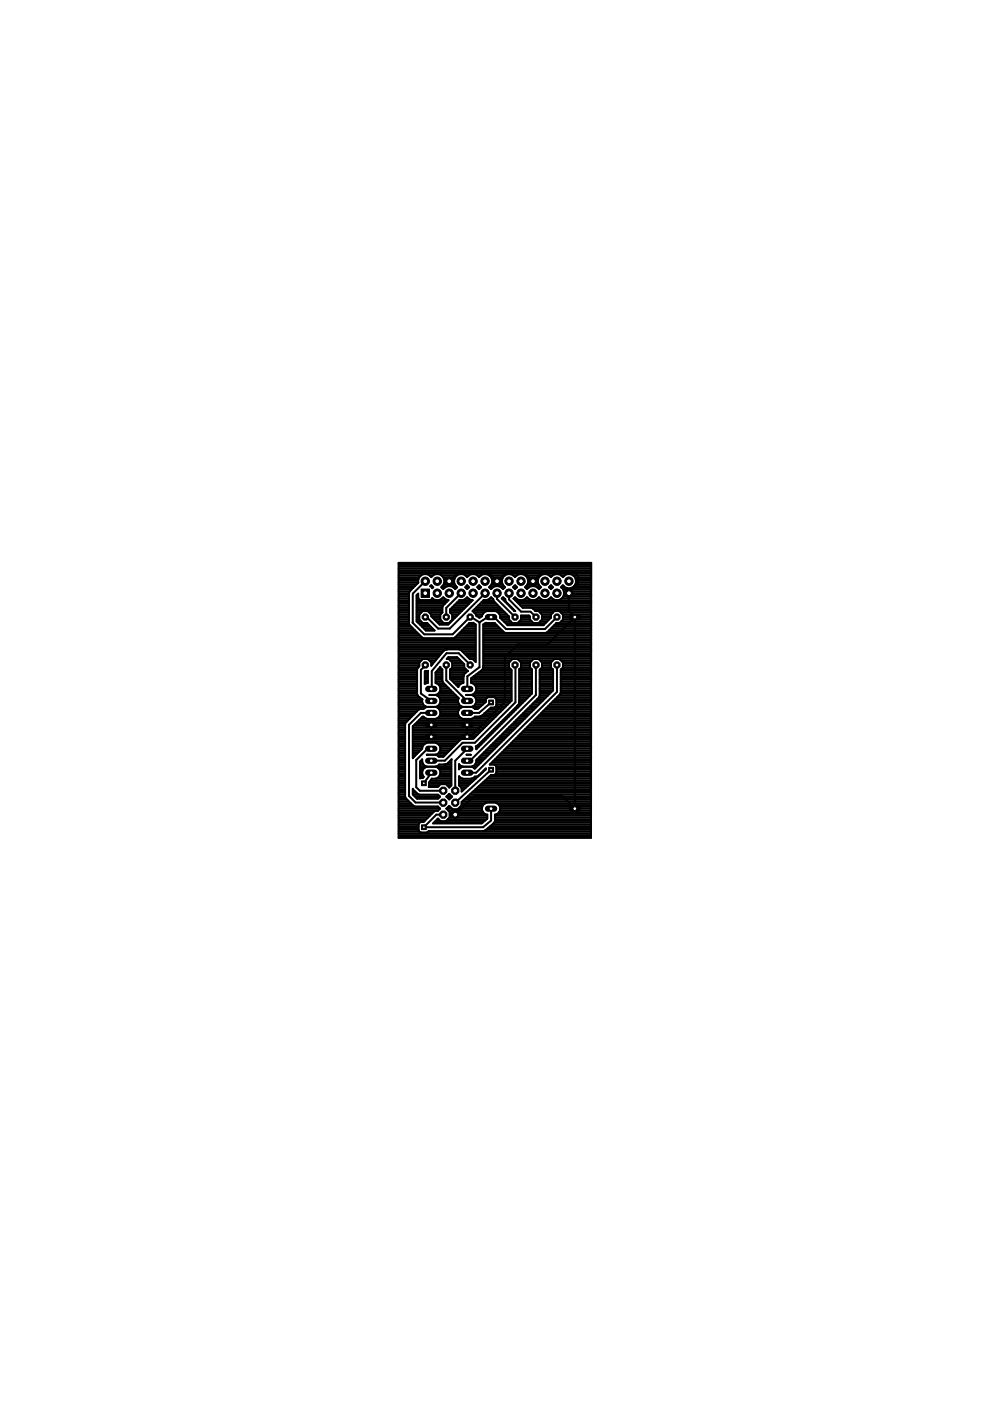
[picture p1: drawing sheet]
<svg xmlns="http://www.w3.org/2000/svg" width="210mm" height="297mm" viewBox="0 0 210 297" stroke-linecap="round" stroke-linejoin="round" font-family="sans-serif">
<g fill="none" stroke="#000" stroke-width=".42">
<path d="M84.5 119.3h40.8v58.4h-40.8zM84.5 119.8h40.8M84.5 119.4h40.8M84.5 138.5h9.1M84.5 136.6h16.4M84.5 127.3h2.2M84.5 124.3h3.5M84.5 140h4.9M84.5 139.6h8.2M84.5 139.3h8.5M84.5 138.9h8.8M84.5 138.1h9.4"/>
<path d="M84.5 137.8h9.9M84.5 137.4h16.4M84.5 137h16.4M84.5 136.2h16.4M84.5 135.9h16.4M84.5 135.5h16.4M84.5 135.1h5M84.5 134.7h4.6M84.5 134.4h4.2M84.5 134h3.8M84.5 133.6h3.4M84.5 133.3h3.1"/>
<path d="M84.5 132.9h2.7M84.5 132.5h2.3M84.5 132.1h2.2M84.5 131.8h2.2M84.5 131.4h2.2M84.5 131h2.2M84.5 130.6h2.2M84.5 130.3h2.2M84.5 129.9h2.2M84.5 129.5h2.2M84.5 129.1h2.2M84.5 128.8h2.2"/>
<path d="M84.5 128.4h2.2M84.5 128h2.2M84.5 127.6h2.2M84.5 126.9h2.2M84.5 126.5h2.2M84.5 126.1h2.2M84.5 125.8h2.2M84.5 125.4h2.3M84.5 125h2.7M84.5 124.7h3.1M84.5 123.9h3.8M84.5 123.5h4.2"/>
<path d="M84.5 123.1h4.2M84.5 122.8h4.2M84.5 122.4h4.4M84.5 122h4.7M84.5 121.6h40.8M84.5 121.3h40.8M84.5 120.9h40.8M84.5 120.5h40.8M84.5 120.2h40.8M86.7 132.2l.1 .3 2.7 2.7 .3 .1h6.3l.3-.1 3.1-3.1 .8-.1 .6 .4v8l-.7-.7h-.6l-1.9-1.9-.3-.1h-3l-.4 .4-2.6 3v-.6l-.7-.8h-1.1l-.7 .8-.1 .8M86.8 125.4l-.1 .3v6.5M88.3 127.3h6.8l-1.2 1.1-.1 1.5"/>
<path d="M88.3 131.4h.6M88.3 131h.6M88.3 130.6h.6M88.3 130.3h.6M88.3 129.9h1M88.3 129.5h5.5M88.3 129.1h5.5M88.3 128.8h5.5M88.3 128.4h5.7M88.3 128h6M88.3 127.6h6.4M88.3 126.9h.4"/>
<path d="M88.3 126.5h.4M88.4 131.8h.9M88.4 126.1h.3M88.7 123.5l-1.9 1.9M88.8 132.1h1.8M88.9 122.4l-.2 .5v.6M88.9 122.4a1.53 1.53 0 0 1 2.5 0 1.53 1.53 0 0 1 2.6 0M89.1 132.5h1.9M89.2 127.3l-.5-.5v-.9l-.4 .3v5.5l2 2h1.8l-1.5-1.6h-1l-.7-.7v-1.1l.7-.7h1.1l.7 .7v.4M89.5 132.9h1.8M89.9 133.3h1.8M90.1 123.2l-2.6 2.7v6.1l2.5 2.5h6l3.6-3.7"/>
<path d="M90.1 123.2h.1M90.3 133.6h1.8M91 140h1.4M91 129.9h2.8M91.1 122h.7M91.2 127.3l.5-.5 .7 .5M91.2 124.3l.2-.2 .5 .4-.2 .2zM91.2 124.3h.4M91.4 130.3h2M91.4 130.6h1.9M91.6 126.9h.1M91.6 124.7h.1"/>
<path d="M91.8 131h1.5M92.1 131.4h1.3M92.5 131.8h1.2M92.9 132.1h2.4M93 127.3l1-.7 1 .7M93.6 122h3.3M93.7 126.9h.6M93.7 124.7h.5M93.8 124.3h2.9M94 122.4l.2 .5v.6M94 122.4h2.5M94 123.9h2.4"/>
<path d="M94.1 122.8h2.3M94.2 123.5l-.2 .6-.4 .4 .4 .4 1-.6M94.2 123.5h2.1M94.2 123.1h2.1M94.5 137.7h.1M94.8 139.6h2.4M95.2 123.2h.1M95.2 123.2l1.9-1.9h6.4l1.9 1.9 1.9-1.9h3.8l1.9 1.9M95.4 140h2.2M95.4 129.5h2.6M95.4 129.9h2.2M95.5 131.8h.2"/>
<path d="M95.5 129.1h2.8M95.8 130.3h1.4M95.9 131.4h.2M95.9 131h.6M95.9 130.6h.9M95.9 128.8h2.8M96.2 128.4h2.9M96.2 124.7h.6M96.3 123.5l.6 1-.4 .4-1-.6M96.5 135.1h4.4M96.5 122.4a1.51 1.51 0 0 1 2.5 0 1.55 1.55 0 0 1 2.6 0 1.54 1.54 0 0 1 1.8-.6 1.54 1.54 0 0 1 1 1.7M96.5 122.4l-.2 .5v.6"/>
<path d="M96.6 128h2.9M96.9 134.7h4M97 127.6h2.8M97.2 134.4h3.7M97.4 127.3h2.8l-5.2 5.1h-1.8l-1.8-1.7M97.5 127.3l-2.1 1.9v.7l.5 .4v1.1l-.8 .7h-1l-.8-.7v-1.1l.5-.4M97.5 137.8h3.4M97.6 134h3.3M97.7 125.8l-3.1 3.1v1.9M98 133.6h2.9M98 138.1h2.9M98.1 127.3l.5-.3 .4-.4 1 .7"/>
<path d="M98.4 133.3h2.5M98.4 138.5h2.5M98.7 122h.7M98.7 132.9h2.2M98.8 138.9h2.1M98.8 126.9h.5M98.8 124.7h.5M98.8 124.3h.5M99 124.1l.5 .4-.5 .4-.4-.4zM99.1 132.5h1.8M99.1 139.3h1.8M99.5 132.1h.9"/>
<path d="M99.5 139.6h1.4M99.9 130.8l1.8 1.2M100.2 129.6h.1M100.2 129.6l.7 .7v.2l.8 .5 .5-.3M100.2 129.5h6.5M100.5 140h.4M100.5 129.9h2.1M100.6 129.1h5.7M100.9 130.3h1.4M101 128.8h5M101.1 130.6h1.1M101.2 122h.7"/>
<path d="M101.3 124.7h.6M101.4 124.3h.4M101.4 128.4h4.2M101.6 124.1l.4 .4-.4 .4-.4-.4zM101.7 132v9.5l-2.6 1.9v2.5M101.7 128h3.5M102.1 127.6h2.8M102.2 130.7a1.24 1.24 0 0 1 1-1.1h1.8a1.26 1.26 0 0 1 1 1.4M102.5 138.5h22.8M102.5 136.6h22.8M102.5 140h5.9M102.5 139.6h22.8"/>
<path d="M102.5 139.3h22.8M102.5 138.9h22.8M102.5 138.1h22.8M102.5 137.8h22.8M102.5 137.4h22.8M102.5 137h22.8M102.5 136.2h22.8M102.5 135.9h22.8M102.5 135.5h22.8M102.5 135.1h22.8M102.5 134.7h22.8M102.5 134.4h22.8"/>
<path d="M102.5 134h4.3M102.5 133.6h3.9M102.5 133.3h3.5M102.5 132.9h3.1M102.5 132.5h2.8M102.8 125.8l-7.4 7.5h-2.5l-2.5-2.5h-.2M102.9 132.1h2M103.1 127.3l1-.7 .5 .4 .1 .5 3.2 3.2v.7l.8 .7h1l.8-.7v-.9h1.6l.3 .2v.7l.7 .7h1.1l.7-.7v-1.1l-.7-.7h-.7l-.9-.7h-1.8l-1.9-2 .3-.3 1 .7M103.8 122h3.2M103.8 126.9h.6M103.9 124.7h.5M103.9 124.3h3"/>
<path d="M104.1 122.4h2.6M104.2 123.9h2.4M104.3 122.8h2.2M104.4 123.5l-.3 .6-.4 .4 .4 .4 1-.6M104.4 123.5h2M104.4 123.1h2M104.6 127.3h-2.1l-2.3 2.3M105.4 125.8v1.2l3.8 3.8M105.6 129.9h1.5M105.9 130.3h1.6M106 131l1.6 1.6h7.6l1.6-1.6v-.7l.8-.7h1l.8 .7v1.1l-.8 .7h-.6l-2 2-.3 .1h-8.6l-.5-.4M106 130.6h1.8"/>
<path d="M106.1 131h1.8M106.4 126.9l2.7 2.7h.1l-1.9-2-.2-.3M106.4 126.9l.3-.3 .4 .4v.3M106.4 124.7h.5M106.4 126.9h.5M106.4 123.5l.3 .6 .4 .4-.4 .4-1-.6M106.4 131.4h1.5M106.6 133.8l-1.7-1.7-1.9-.1-.5 .4v9.1M106.6 133.8v.1M106.7 122.4a1.53 1.53 0 0 1 2.5 0 1.53 1.53 0 0 1 2.5 0M106.7 122.4l-.3 .5v.6M106.8 127.3h.3"/>
<path d="M106.8 131.8h1.5M107.1 127.6h.2M107.2 132.1h8.4M107.5 128h.2M107.6 132.5h7.7M107.9 128.4h.2M107.9 125.8v1.3l2.6 2.6h2l1.1 1.1M108.3 128.8h.1M108.6 129.1h.2M108.8 122h.8M108.9 126.9h.6M108.9 124.7h.6"/>
<path d="M109 124.3h.4M109 129.5h.2M109.2 124.1l.4 .4-.4 .4-.4-.4zM109.2 127.3h16.1M109.6 127.6h15.7M109.8 136.6l-2.8 2.8v9.5l-7.3 7.3h-8.3v-2.5M110 128h15.3M110 140h2.8M110.1 131.8h2.7M110.3 128.4h15M110.4 131.4h2M110.5 131h1.9"/>
<path d="M110.5 130.6h1.8M110.7 128.8h14.6M110.8 127.3l.9-.7 1 .7M111.4 122h3.2M111.5 126.9h.5M111.5 124.7h.5M111.5 124.3h3M111.7 122.4l.3 .5v.6M111.7 122.4h2.6M111.8 123.9h2.4M111.9 122.8h2.2M112 123.5l-.3 .6-.4 .4 .4 .4 1-.6"/>
<path d="M112 123.5h2M112 123.1h2M113 123.2h.1M113 123.2l1.9-1.9h6.9l.8 .9v1.6l-2 2v3.8l1.3 1.2M113.1 129.1h12.2M113.3 127.3l1-.7 1 .7M113.5 129.5h11.8M114 126.9h.6M114 124.7h.5M114 123.5l.3 .6 .4 .4-.4 .4-1-.6M114.3 122.4a1.53 1.53 0 0 1 2.5 0 1.55 1.55 0 0 1 2.6 0 1.53 1.53 0 0 1 2.5 0M114.3 122.4l-.3 .5v.6"/>
<path d="M114.4 140h2.9M114.5 129.9h2.7M114.5 131.8h1.5M114.9 130.3h2M114.9 131.4h1.5M114.9 131h1.9M114.9 130.6h1.9M115.8 127.3l1-.7 1 .7M116.1 134h9.2M116.4 133.6h8.9M116.5 122h.7M116.5 126.9h.6"/>
<path d="M116.5 124.7h.6M116.6 124.3h.4M116.8 124.1l.4 .4-.4 .4-.4-.4zM116.8 133.3h8.5M117.2 132.9h8.1M117.6 132.5h7.7M117.9 132.1h7.4M118.1 130.8l-2.6 2.6h-8.2l-2.5-2.6h-1.4l-1.7 1.2M118.9 140h6.4M118.9 129.9h6.4M119 131.8h6.3M119 122h.7"/>
<path d="M119.1 126.9h6.2M119.1 124.7h1M119.1 124.3h.4M119.3 130.3h6M119.3 131.4h6M119.4 131h5.9M119.4 130.6h5.9M119.4 126.5h5.9M119.4 125h5.9M119.5 126.1h5.8M119.5 125.4h5.8M119.6 125.8h5.7"/>
<path d="M121.1 124.7h4.2M121.5 122h3.8M121.7 124.3h3.6M121.9 130.8v40.6l-2.9-2.8h-18.3l-4.2 4.1M121.9 130.8l-5.8 5.8M121.9 122.4l.2 .5v.6M121.9 122.4h3.4M122 123.9h3.3M122 122.8h3.3M122.1 123.5a1.52 1.52 0 0 1-1.2 1.2 1.52 1.52 0 0 1-1.5-.6l-.5 .4a1.52 1.52 0 0 1 .7 1.6 1.52 1.52 0 0 1-1.2 1.2M122.1 123.5h3.2M122.1 123.1h3.2"/>
<path d="M84.5 152h2.7M84.5 147.8h4.5M84.5 159.8h1.4M84.5 159.5h1.4M84.5 159.1h1.4M84.5 158.7h1.4M84.5 158.3h1.4M84.5 158h1.4M84.5 157.6h1.4M84.5 157.2h1.4M84.5 156.8h1.4M84.5 156.5h1.4"/>
<path d="M84.5 156.1h1.4M84.5 155.7h1.4M84.5 155.3h1.4M84.5 155h1.4M84.5 154.6h1.4M84.5 154.2h1.4M84.5 153.8h1.4M84.5 153.5h1.4M84.5 153.1h1.6M84.5 152.7h2M84.5 152.4h2.4M84.5 151.6h3.1"/>
<path d="M84.5 151.2h3.5M84.5 150.9h3.9M84.5 150.5h4.3M84.5 150.1h5.5M84.5 149.7h5.7M84.5 149.4h5.2M84.5 149h5.1M84.5 148.6h5M84.5 148.2h5M84.5 147.5h4M84.5 147.1h3.9M84.5 146.7h3.9"/>
<path d="M84.5 146.4h3.9M84.5 146h3.9M84.5 145.6h3.9M84.5 145.2h3.9M84.5 144.9h3.9M84.5 144.5h3.9M84.5 144.1h3.9M84.5 143.7h3.9M84.5 143.4h3.9M84.5 143h3.9M84.5 142.6h3.9M84.5 142.2h3.9"/>
<path d="M84.5 141.9h3.9M84.5 141.5h4.1M84.5 141.1h4.4M84.5 140.7h4.4M84.5 140.4h4.5M87.5 159.8h.9M87.5 159.5h1.3M87.5 159.1h1.7M87.5 158.7h2M87.5 158.3h2.1M87.5 158h2.3M87.5 157.6h2.8"/>
<path d="M87.5 157.2h9.7M87.5 156.8h10.1M87.5 156.5h13M87.5 156.1h13.4M87.5 155.7h13.8M87.5 155.3h14.2M87.5 155h14.5M87.5 154.6h14.9M87.5 154.2h15.3M87.7 153.8h15.5M88.1 153.5h15.4M88.4 141.8v5.4l.2 .4 1 .7a1.26 1.26 0 0 0 .9 1.6"/>
<path d="M88.4 141.9h.1M88.4 142.2h.1M88.4 153.1h15.5M88.6 141.6h.1M88.6 141.6l-.2 .2M88.8 141.3v.1M88.8 141.3l-.2 .3M88.8 152.7h15.5M89.2 152.4h1.2M90.1 142.4l.6-.2v2.6l-.6 .2zM90.1 144.9h.3M90.1 144.5h.6"/>
<path d="M90.1 144.1h.6M90.1 143.7h.6M90.1 143.4h.6M90.1 143h.6M90.1 142.6h.6M90.2 141l-1 1v5l2.2 1.6M90.5 149.9h1.9M90.5 149.9l-.7 .4-1 .2-2.8 2.7-.1 .3v15.4l.1 .3 1.9 1.8h4.9l.5 .4-.4 .5-.8 .1-2.3 2.3h-.6l-.4 .2v1.7l.4 .3h1.3l.4-.3 11.9-.1M90.7 142.2h.1M91.1 147.3h1.3M91.1 147.3v.1M91.3 140.4h.8"/>
<path d="M91.4 151.2h-2.2l-2.5 2.5v15.1l1.4 1.4h5.9M91.4 141.1h.1M91.4 140.7h.4M91.4 158.7h-.8l-2.4 2.4v5.8l.8 .8 5-.1M92.4 149.9a1.3 1.3 0 0 1 1 1.3 1.3 1.3 0 0 1-1 1.2h-1.9l-.9-.4-2.1 2v6.8l2-2.1a1.23 1.23 0 0 1 1-1.2h1.9a1.29 1.29 0 0 1 .8 2M92.4 147.3a1.3 1.3 0 0 1 1 1.3 1.3 1.3 0 0 1-1 1.3M92.4 144.5h1.4M92.4 144.1h1.4M92.4 143.7h1.4M92.4 143.4h1.4M92.4 143h1.4M92.4 142.6h1.4"/>
<path d="M92.5 152.4h5.5M92.5 144.9h1.6M92.6 157.6h4.2M92.6 142.2h1.2M92.7 147.5h4M92.7 149.7h5.1M92.8 159.8l-.4 .2M92.8 159.8h1.8M92.9 150.1h4.7M92.9 147.1h3.4M92.9 141.9h.8M93 145.2h1.4"/>
<path d="M93.1 152h4.3M93.1 158h3.4M93.1 147.8h4M93.2 149.4h4.1M93.2 159.5l-.4 .3M93.2 159.5h1.8M93.2 150.5h4.1M93.2 146.7h2.7M93.3 141.5h.1M93.3 151.6h3.9M93.3 145.6h1.5M93.3 158.3h2.8"/>
<path d="M93.3 159.1h2.1M93.3 149h3.9M93.3 148.2h3.9M93.3 141.5l.5 .5v2.4l.1 .3 3.4 3.3a1.24 1.24 0 0 0 .8 1.9M93.3 141.5v-.1l-.9 1.2v2.2a1.29 1.29 0 0 1 1 1.5M93.3 150.9h3.8M93.3 146.4h2.3M93.4 146.3l-.6 .9-.4 .1M93.4 158.7h2.3M93.4 151.2h3.7M93.4 148.6h3.7M93.4 146h1.8"/>
<path d="M94.6 141v3.2l4.4 4.4M95.4 143.7h2.9M95.4 143.4h2.9M95.4 143h3M95.4 142.6h3.4M95.4 142.2h3.7M95.5 141.9h3.3M95.6 144.1h2.7M95.8 140.4h2.2M95.9 141.5v-1l-.8-.8h-.4l.4-.4h1.8l1.5 1.5v.7M95.9 141.5l-.5 .5v1.9l1.8 1.8a1.16 1.16 0 0 1 1.1-.9v-1.6l.1-.3M95.9 141.5h2.5"/>
<path d="M95.9 141.1h2.5M95.9 140.7h2.4M96 144.5h2.3M96.4 144.9h1.6M96.8 145.2h.6M97.1 145.6h.1M97.4 157h.1M97.4 157l-3.4 3.5h-1l-.2-.3M97.6 156.8l-.2 .2M97.6 156.8h.1M97.9 156.7h.1M97.9 156.7l-.3 .1"/>
<path d="M98.1 149.9h1.9M98.1 149.9a1.3 1.3 0 0 0-1 1.3 1.3 1.3 0 0 0 1 1.2h1.9l.7-.4M98.3 156.7h.1M98.4 141.5l.8 .8-.8 .6M98.8 147.3l.1 .1M98.8 147.3h1.2M99 153.7v2.5M99 158.7l-2.5 2.6v6.3M99.6 140.9l-2.4-2.4h-2.5l-3.2 3.8-.1 3.8M99.9 144.5h8.6M99.9 144.1h8.6M100 149.9l.7 .4h.6l1.7-1.5v-.5l.3-.4 1.5-.1 .3 .3v1.7l-.3 .2h-.7l-2.4 2"/>
<path d="M100 147.3a1.3 1.3 0 0 1 1 1.3 1.3 1.3 0 0 1-1 1.3M100 143.7h8.5M100.1 152.4h4.6M100.1 144.9h8.4M100.3 149.7h1.7M100.3 147.5h8.2M100.5 150.1h1M100.5 147.1h8M100.5 143.4h8M100.7 152h4.4M100.7 145.2h7.8M100.8 147.8h2.6"/>
<path d="M100.8 149.4h1.6M100.8 146.7h7.7M100.9 158.3h.6M100.9 145.6h7.6M100.9 149h1.9M100.9 148.2h2.1M101 146.4h7.5M101 143h7.5M101 146.3l-.6 .9-.4 .1M101 158.7h.1M101 148.6h2M101 146h7.5"/>
<path d="M101.1 158.2h.1M101.3 158h.6M101.5 142.6h7M101.7 157.6h.5M102 142.2h6.5M102.1 157.2h.5M102.3 159.8h1.5M102.3 151.6h3.1M102.4 141.9h5.9M102.4 141.7l-.3 .4-2.2 1.7v1a1.26 1.26 0 0 1 1.1 1.5M102.4 141.7h.1M102.5 141.5l-.1 .2"/>
<path d="M102.5 156.8h.5M102.5 141.5h5.4M102.5 141.1h5.4M102.5 140.7h5.4M102.5 140.4h5.5M102.7 159.5h1.5M102.7 151.2h3.1M102.8 156.5h.6M103 159.1h1.5M103.2 150.9h3M103.2 156.1h.5M103.4 158.7h1.5"/>
<path d="M103.6 155.7h.5M103.6 150.5h3M103.8 158.3h1.5M104 155.3h.5M104 150.1h2.9M104.1 148.9l-2.5 2.3h-2.6M104.2 158h1.5M104.4 155h.5M104.5 157.6h1.5M104.7 154.6h.5M104.9 147.8h3.6M104.9 157.2h1.5"/>
<path d="M105.1 154.2h.5M105.2 149.7h2.1M105.2 148.2h3.3M105.2 149.4h2.5M105.2 149h2.9M105.2 148.6h3.2M105.3 156.8h1.5M105.5 153.8h.5M105.7 156.5h1.5M105.9 153.5h.5M106 156.1h1.5M106.1 159.8h19.2"/>
<path d="M106.2 153.1h.5M106.4 155.7h1.5M106.5 159.5h18.8M106.6 152.7h.5M106.8 155.3h1.5M106.8 159.1h18.5M107 152.4h.5M107.2 155h1.5M107.2 158.7h18.1M107.4 152h.5M107.5 154.6h1.6M107.6 158.3h17.7"/>
<path d="M107.7 151.6h.5M107.9 154.2h1.5M107.9 141.5v-1l.8-.8h1l.8 .8v1M107.9 141.5l.6 .5v6.6l-8.1 8.1h-2.5M108 158h17.3M108.1 151.2h.5M108.3 153.8h1.5M108.4 157.6h16.9M108.5 150.9h.5M108.6 153.5h1.6M108.7 157.2h16.6M108.9 150.5h.4"/>
<path d="M109 153.1h1.5M109.1 156.8h16.2M109.2 150.1h.5M109.3 141v7.9l-8.6 8.6h-2.6l-3.8 3.8h-2.8M109.4 152.7h1.5M109.5 156.5h15.8M109.6 149.7h.5M109.7 149.6h.1M109.8 152.4h1.5M109.8 156.1h15.5M110 149.4l-8.9 8.8M110 149.4h.1"/>
<path d="M110 149.4h.5M110.1 147.8h1.9M110.1 148.8h.1M110.1 149h.7M110.1 148.6h1.1M110.1 148.2h1.5M110.1 147.5h2.3M110.1 147.1h2.6M110.1 146.7h2.7M110.1 146.4h2.7M110.1 146h2.7M110.1 145.6h2.7"/>
<path d="M110.1 145.2h2.7M110.1 144.9h2.7M110.1 144.5h2.7M110.1 144.1h2.7M110.1 143.7h2.7M110.1 143.4h2.7M110.1 143h2.7M110.1 142.6h2.7M110.1 142.2h2.7M110.1 141.9h2.6M110.2 152h1.5M110.2 155.7h15.1"/>
<path d="M110.4 140.4h2.1M110.5 141.5l-.4 .4v7.2l-.1 .3M110.5 141.5h1.9M110.5 141.1h1.9M110.5 140.7h1.9M110.5 151.6h1.5M110.6 155.3h14.7M110.9 151.2h1.5M111 155h14.3M111.3 150.9h1.5M111.3 154.6h14M111.7 150.5h1.5"/>
<path d="M111.7 154.2h13.6M112 150.1h1.5M112.1 153.8h13.2M112.4 141.5v-1l.7-.8h1.1l.7 .8v1M112.4 141.5l.4 .4v5.1l-11.8 11.9-.1-.6 .2-.1M112.4 149.7h1.5M112.5 153.5h12.8M112.8 149.4h1.5M112.8 153.1h12.5M113.2 149h1.5M113.2 152.7h12.1M113.5 148.6h1.5"/>
<path d="M113.6 152.4h11.7M113.6 141v6.4l-13.9 13.9M113.6 141h.1M113.9 148.2h1.5M114 152h11.3M114.3 147.8h1.5M114.3 147.8l-13.3 13.3a1.31 1.31 0 0 1-1 1.5M114.3 151.6h11M114.4 147.5l-.1 .3M114.4 147.5h1.8M114.4 147.1h2.1M114.4 146.7h2.5"/>
<path d="M114.4 146.4h2.9M114.4 146h2.9M114.4 145.6h2.9M114.4 145.2h2.9M114.4 144.9h2.9M114.4 144.5h2.9M114.4 144.1h2.9M114.4 143.7h2.9M114.4 143.4h2.9M114.4 143h2.9M114.4 142.6h2.9M114.4 142.2h2.9"/>
<path d="M114.6 141.9h2.6M114.7 151.2h10.6M114.8 140.4h2.1M114.9 141.5l-.5 .5v5.5M114.9 141.5h1.9M114.9 141.1h1.9M114.9 140.7h1.9M115.1 150.9h10.2M115.5 150.5h9.8M115.8 150.1h9.5M116.2 149.7h9.1M116.6 149.4h8.7"/>
<path d="M116.8 141.5v-1l.8-.8h1l.8 .8v1M116.8 141.5l.5 .5v4.4M116.9 149h8.4M117.3 146.4l-16.7 16.6-.6-.4M117.3 148.6h8M117.7 148.2h7.6M118.1 147.8h7.2M118.1 141v5.7l-17.2 17.1h-1.9M118.4 147.5h6.9M118.8 147.1h6.5M118.9 146.7h6.4M118.9 146.4h6.4"/>
<path d="M118.9 146h6.4M118.9 145.6h6.4M118.9 145.2h6.4M118.9 144.9h6.4M118.9 144.5h6.4M118.9 144.1h6.4M118.9 143.7h6.4M118.9 143.4h6.4M118.9 143h6.4M118.9 142.6h6.4M118.9 142.2h6.4M119 141.9h6.3"/>
<path d="M119.3 140.4h6M119.4 141.5l-.5 .5v4.9l-.1 .3-15 14.9h21.5M119.4 141.5h5.9M119.4 141.1h5.9M119.4 140.7h5.9M84.5 162.1h1.4M84.5 174.1h5.5M84.5 164.3h1.4M84.5 177.4h40.8M84.5 177.1h40.8M84.5 176.7h40.8M84.5 176.3h4.4"/>
<path d="M84.5 175.9h4.3M84.5 175.6h4.3M84.5 175.2h4.3M84.5 174.8h4.3M84.5 174.4h4.4M84.5 173.7h5.9M84.5 173.3h6.3M84.5 172.9h6.7M84.5 172.6h7M84.5 172.2h7.4M84.5 171.8h8.4M84.5 171.4h8.8"/>
<path d="M84.5 171.1h8.4M84.5 170.7h3M84.5 170.3h2.6M84.5 169.9h2.2M84.5 169.6h1.9M84.5 169.2h1.5M84.5 168.8h1.4M84.5 168.4h1.4M84.5 168.1h1.4M84.5 167.7h1.4M84.5 167.3h1.4M84.5 166.9h1.4"/>
<path d="M84.5 166.6h1.4M84.5 166.2h1.4M84.5 165.8h1.4M84.5 165.5h1.4M84.5 165.1h1.4M84.5 164.7h1.4M84.5 164h1.4M84.5 163.6h1.4M84.5 163.2h1.4M84.5 162.8h1.4M84.5 162.5h1.4M84.5 161.7h1.4"/>
<path d="M84.5 161.3h1.4M84.5 161h1.4M84.5 160.6h1.4M84.5 160.2h1.4M87.5 167.3l1.1 1.1 .3 .1h4l.4 .4-.4 .5h-4.5l-.9-1zM87.5 168.1h.8M87.5 167.7h.4M87.5 167.3h.1M87.5 160.6h.2M87.5 160.2h.5M87.5 168.4h1.3M87.9 168.8h5.3"/>
<path d="M88.3 169.2h4.7M89.1 162.1h.7M89.1 164.3h.5M89.1 164.7h.7M89.1 164h.4M89.1 163.6h.4M89.1 163.2h.6M89.1 162.8h.9M89.1 162.5h1.2M89.1 161.7h.5M89.2 161.3h.3M89.5 163.6v.5l.3 .6"/>
<path d="M89.9 175.4h.1M90.5 162.6h1.9M90.5 162.6l-.4 .2-.6 .8M90.5 162.6a1.3 1.3 0 0 1-1-1.6l-.4 .5v3.5h.6l.1-.3M90.8 176.3h34.5M91 166.6h2.1M91 166.2h4.7M91 165.8h4.7M91.3 165.5h4.4M91.4 163.8l-1.5 2.3M92 174.4h10.3M92.3 174.1h10.4"/>
<path d="M92.4 160h-1.9M92.4 162.6l.8 .5 .2 .5M92.4 160l.4 .2M92.4 165.1h3.3M92.6 162.5h3.1M92.7 173.7h.3M92.8 160.2h1.4M92.9 162.8h2.8M93 164.7h2.7M93.2 163.2h2.5M93.3 164.3h2.4M93.4 164h2.3"/>
<path d="M93.4 163.6h2.3M93.4 174.1l-.5-.6-1.1 1.1h10.3l1.2-1v-.9a1.29 1.29 0 0 1-1.1-1.2 1.29 1.29 0 0 1 1-1.3h1.8a1.29 1.29 0 0 1 1.1 1.3 1.29 1.29 0 0 1-1.2 1.2v1.4l-.1 .4M94 172.7h-1.5l-2.6 2.7M94.2 162.1h-1.1l-.7 .5M94.2 162.1h.1M94.5 162.1h.1M94.6 168.9l.6-.6 .6 .6-.6 .6zM94.7 171.4h1.1M94.7 168.8h1.1M94.8 162l-.3 .1M94.8 162h.1M94.8 166.6h.9"/>
<path d="M94.9 169.2h.7M95 173.7h8.2M95 161.7l.8-.7-.1 5.5-.5 .5-.6-.7h-1.2l-.6 .6h-1.9l.1-1 .5-.8a1.38 1.38 0 0 0 1.9-1.5M95 161.7l-.2 .3M95 161.7v.1M95 171.8h7.2M95 171.1h.5M95 161.7h.7M95.1 168.4h.3M95.2 166.9h.1M95.3 173.3h8M95.3 172.9h8"/>
<path d="M95.3 172.6h7.5M95.3 172.2h7.1M95.4 161.3h.3M95.7 162.1h-1.5M97.2 171.4h5M97.3 164.6l.8 .5h1.9l.7-.4 .7-.2 1.6-1.6v.2l-5.1 4.7v-.7l-.6-.6zM97.3 162l.8 .6-.8 .5zM97.3 162.1h.1M97.3 166.2h2.4M97.3 165.8h2.8M97.3 165.5h3.2M97.3 165.1h.8"/>
<path d="M97.3 164.7h.2M97.3 162.8h.3M97.3 162.5h.6M97.4 166.6h1.9M97.6 171.1h4.7M97.7 166.9h1.1M97.9 170.7h4.5M97.9 170.3h5M97.9 167.7h.1M97.9 167.3h.5M98 169.9h27.3M98.1 162.6h1.9"/>
<path d="M98.4 169.6h26.9M98.8 169.2h26.5M99.1 161.3h.5M99.2 168.8h26.1M99.6 168.4h25.7M99.8 160h.1M99.8 160h-.8M100 168.1h25.3M100 165.1h.9M100.2 162.5h1M100.4 167.7h24.9M100.5 162.8h.3"/>
<path d="M100.6 164.7h.7M100.7 162.1h.9M100.8 167.3h24.5M100.9 161.7h1M101 161.3h1.3M101.2 161h1.5M101.2 166.9h24.1M101.5 160.6h1.6M101.6 164.3h.1M101.6 166.6h23.7M101.9 160.2h1.5M102 164h.1"/>
<path d="M102.1 166.2h23.2M102.4 163.6h.1M102.5 165.8h22.8M102.7 163.2h.2M102.8 176.1h.1M102.9 165.5h22.4M103 175.9h22.3M103.3 165.1h22M103.5 175.6h21.8M103.7 164.7h21.6M103.9 175.2h21.4M104.1 171.4v2.6l-1.7 1.4h-12.5"/>
<path d="M104.1 163.2l-7.6 7M104.2 161.7h21.1M104.4 174.8h20.9M104.6 161.3h20.7M104.8 162.1l.4 .5v1.2l-.4 .5M104.8 174.5l-2 1.6M104.8 174.4h20.5M104.9 174.2h.1M104.9 174.1h20.4M104.9 173.7h20.4M104.9 173.3h20.4M104.9 172.9h20.4"/>
<path d="M105 161h20.3M105.2 164h20.1M105.2 162.5h20.1M105.2 163.6h20.1M105.2 163.2h20.1M105.2 162.8h20.1M105.3 160.6h20M105.4 170.3h19.9M105.4 172.6h19.9M105.7 160.2h19.6M105.8 170.7h19.5M105.8 172.2h19.5"/>
<path d="M106 171.8h19.3M106 171.1h19.3M106 171.4h19.3M125.3 164.3h-21.2l-6.2 5.7v.8l-.8 .8h-1.2l-.7-.7-.6 .5 .7 .7v1.2l-.7 .8"/>
</g>
<path d="M97.8 125.8h-.1M99.6 130.8h.3M99.1 145.9l-.1 .2M99.6 140.9l.1 .1M109.2 141h.1M91.5 161.3h-.1M96.6 167.4l-.1 .2M99.1 161.3h-.1M99.6 161.3h.1" fill="none" stroke="#000" stroke-width=".25"/>
<path d="M94 172.7h.1" fill="none" stroke="#000" stroke-width=".32"/>
<path d="M90.8 146.1h1.3" fill="none" stroke="#000" stroke-width="1.3"/>
<circle cx="91.4" cy="146.1" r=".4" fill="#fff" stroke="#000" stroke-width=".21"/>
<path d="M90.8 148.6h1.3" fill="none" stroke="#000" stroke-width="1.3"/>
<circle cx="91.4" cy="148.6" r=".4" fill="#fff" stroke="#000" stroke-width=".21"/>
<path d="M90.8 151.2h1.3" fill="none" stroke="#000" stroke-width="1.3"/>
<circle cx="91.4" cy="151.2" r=".4" fill="#fff" stroke="#000" stroke-width=".21"/>
<path d="M90.8 153.7h1.3" fill="none" stroke="#000" stroke-width="1.3"/>
<circle cx="91.4" cy="153.7" r=".4" fill="#fff" stroke="#000" stroke-width=".21"/>
<path d="M90.8 156.2h1.3" fill="none" stroke="#000" stroke-width="1.3"/>
<circle cx="91.4" cy="156.2" r=".4" fill="#fff" stroke="#000" stroke-width=".21"/>
<path d="M90.8 158.7h1.3" fill="none" stroke="#000" stroke-width="1.3"/>
<circle cx="91.4" cy="158.7" r=".4" fill="#fff" stroke="#000" stroke-width=".21"/>
<path d="M90.8 161.3h1.3" fill="none" stroke="#000" stroke-width="1.3"/>
<circle cx="91.4" cy="161.3" r=".4" fill="#fff" stroke="#000" stroke-width=".21"/>
<path d="M90.8 163.8h1.3" fill="none" stroke="#000" stroke-width="1.3"/>
<circle cx="91.4" cy="163.8" r=".4" fill="#fff" stroke="#000" stroke-width=".21"/>
<path d="M98.4 163.8h1.3" fill="none" stroke="#000" stroke-width="1.3"/>
<circle cx="99" cy="163.8" r=".4" fill="#fff" stroke="#000" stroke-width=".21"/>
<path d="M98.4 161.3h1.3" fill="none" stroke="#000" stroke-width="1.3"/>
<circle cx="99" cy="161.3" r=".4" fill="#fff" stroke="#000" stroke-width=".21"/>
<path d="M98.4 158.7h1.3" fill="none" stroke="#000" stroke-width="1.3"/>
<circle cx="99" cy="158.7" r=".4" fill="#fff" stroke="#000" stroke-width=".21"/>
<path d="M98.4 156.2h1.3" fill="none" stroke="#000" stroke-width="1.3"/>
<circle cx="99" cy="156.2" r=".4" fill="#fff" stroke="#000" stroke-width=".21"/>
<path d="M98.4 153.7h1.3" fill="none" stroke="#000" stroke-width="1.3"/>
<circle cx="99" cy="153.7" r=".4" fill="#fff" stroke="#000" stroke-width=".21"/>
<path d="M98.4 151.2h1.3" fill="none" stroke="#000" stroke-width="1.3"/>
<circle cx="99" cy="151.2" r=".4" fill="#fff" stroke="#000" stroke-width=".21"/>
<path d="M98.4 148.6h1.3" fill="none" stroke="#000" stroke-width="1.3"/>
<circle cx="99" cy="148.6" r=".4" fill="#fff" stroke="#000" stroke-width=".21"/>
<path d="M98.4 146.1h1.3" fill="none" stroke="#000" stroke-width="1.3"/>
<circle cx="99" cy="146.1" r=".4" fill="#fff" stroke="#000" stroke-width=".21"/>
<path d="M89.3 124.9h1.8v1.8h-1.8z" fill="#000" stroke="#000" stroke-width=".21"/>
<circle cx="90.2" cy="125.8" r=".51" fill="#fff" stroke="#000" stroke-width=".21"/>
<circle cx="90.2" cy="123.2" r=".89" fill="#000" stroke="#000" stroke-width=".21"/>
<circle cx="90.2" cy="123.2" r=".51" fill="#fff" stroke="#000" stroke-width=".21"/>
<circle cx="92.7" cy="125.8" r=".89" fill="#000" stroke="#000" stroke-width=".21"/>
<circle cx="92.7" cy="125.8" r=".51" fill="#fff" stroke="#000" stroke-width=".21"/>
<circle cx="92.7" cy="123.2" r=".89" fill="#000" stroke="#000" stroke-width=".21"/>
<circle cx="92.7" cy="123.2" r=".51" fill="#fff" stroke="#000" stroke-width=".21"/>
<circle cx="95.2" cy="125.8" r=".89" fill="#000" stroke="#000" stroke-width=".21"/>
<circle cx="95.2" cy="125.8" r=".51" fill="#fff" stroke="#000" stroke-width=".21"/>
<circle cx="95.2" cy="123.2" r=".89" fill="#000" stroke="#000" stroke-width=".21"/>
<circle cx="95.2" cy="123.2" r=".51" fill="#fff" stroke="#000" stroke-width=".21"/>
<circle cx="97.8" cy="125.8" r=".89" fill="#000" stroke="#000" stroke-width=".21"/>
<circle cx="97.8" cy="125.8" r=".51" fill="#fff" stroke="#000" stroke-width=".21"/>
<circle cx="97.8" cy="123.2" r=".89" fill="#000" stroke="#000" stroke-width=".21"/>
<circle cx="97.8" cy="123.2" r=".51" fill="#fff" stroke="#000" stroke-width=".21"/>
<circle cx="100.3" cy="125.8" r=".89" fill="#000" stroke="#000" stroke-width=".21"/>
<circle cx="100.3" cy="125.8" r=".51" fill="#fff" stroke="#000" stroke-width=".21"/>
<circle cx="100.3" cy="123.2" r=".89" fill="#000" stroke="#000" stroke-width=".21"/>
<circle cx="100.3" cy="123.2" r=".51" fill="#fff" stroke="#000" stroke-width=".21"/>
<circle cx="102.8" cy="125.8" r=".89" fill="#000" stroke="#000" stroke-width=".21"/>
<circle cx="102.8" cy="125.8" r=".51" fill="#fff" stroke="#000" stroke-width=".21"/>
<circle cx="102.8" cy="123.2" r=".89" fill="#000" stroke="#000" stroke-width=".21"/>
<circle cx="102.8" cy="123.2" r=".51" fill="#fff" stroke="#000" stroke-width=".21"/>
<circle cx="105.4" cy="125.8" r=".89" fill="#000" stroke="#000" stroke-width=".21"/>
<circle cx="105.4" cy="125.8" r=".51" fill="#fff" stroke="#000" stroke-width=".21"/>
<circle cx="105.4" cy="123.2" r=".89" fill="#000" stroke="#000" stroke-width=".21"/>
<circle cx="105.4" cy="123.2" r=".51" fill="#fff" stroke="#000" stroke-width=".21"/>
<circle cx="107.9" cy="125.8" r=".89" fill="#000" stroke="#000" stroke-width=".21"/>
<circle cx="107.9" cy="125.8" r=".51" fill="#fff" stroke="#000" stroke-width=".21"/>
<circle cx="107.9" cy="123.2" r=".89" fill="#000" stroke="#000" stroke-width=".21"/>
<circle cx="107.9" cy="123.2" r=".51" fill="#fff" stroke="#000" stroke-width=".21"/>
<circle cx="110.5" cy="125.8" r=".89" fill="#000" stroke="#000" stroke-width=".21"/>
<circle cx="110.5" cy="125.8" r=".51" fill="#fff" stroke="#000" stroke-width=".21"/>
<circle cx="110.5" cy="123.2" r=".89" fill="#000" stroke="#000" stroke-width=".21"/>
<circle cx="110.5" cy="123.2" r=".51" fill="#fff" stroke="#000" stroke-width=".21"/>
<circle cx="113" cy="125.8" r=".89" fill="#000" stroke="#000" stroke-width=".21"/>
<circle cx="113" cy="125.8" r=".51" fill="#fff" stroke="#000" stroke-width=".21"/>
<circle cx="113" cy="123.2" r=".89" fill="#000" stroke="#000" stroke-width=".21"/>
<circle cx="113" cy="123.2" r=".51" fill="#fff" stroke="#000" stroke-width=".21"/>
<circle cx="115.5" cy="125.8" r=".89" fill="#000" stroke="#000" stroke-width=".21"/>
<circle cx="115.5" cy="125.8" r=".51" fill="#fff" stroke="#000" stroke-width=".21"/>
<circle cx="115.5" cy="123.2" r=".89" fill="#000" stroke="#000" stroke-width=".21"/>
<circle cx="115.5" cy="123.2" r=".51" fill="#fff" stroke="#000" stroke-width=".21"/>
<circle cx="118.1" cy="125.8" r=".89" fill="#000" stroke="#000" stroke-width=".21"/>
<circle cx="118.1" cy="125.8" r=".51" fill="#fff" stroke="#000" stroke-width=".21"/>
<circle cx="118.1" cy="123.2" r=".89" fill="#000" stroke="#000" stroke-width=".21"/>
<circle cx="118.1" cy="123.2" r=".51" fill="#fff" stroke="#000" stroke-width=".21"/>
<circle cx="120.6" cy="125.8" r=".89" fill="#000" stroke="#000" stroke-width=".21"/>
<circle cx="120.6" cy="125.8" r=".51" fill="#fff" stroke="#000" stroke-width=".21"/>
<circle cx="120.6" cy="123.2" r=".89" fill="#000" stroke="#000" stroke-width=".21"/>
<circle cx="120.6" cy="123.2" r=".51" fill="#fff" stroke="#000" stroke-width=".21"/>
<circle cx="96.5" cy="172.7" r=".83" fill="#000" stroke="#000" stroke-width=".21"/>
<circle cx="96.5" cy="172.7" r=".51" fill="#fff" stroke="#000" stroke-width=".21"/>
<circle cx="94" cy="172.7" r=".83" fill="#000" stroke="#000" stroke-width=".21"/>
<circle cx="94" cy="172.7" r=".51" fill="#fff" stroke="#000" stroke-width=".21"/>
<circle cx="96.5" cy="170.2" r=".83" fill="#000" stroke="#000" stroke-width=".21"/>
<circle cx="96.5" cy="170.2" r=".51" fill="#fff" stroke="#000" stroke-width=".21"/>
<circle cx="94" cy="170.2" r=".83" fill="#000" stroke="#000" stroke-width=".21"/>
<circle cx="94" cy="170.2" r=".51" fill="#fff" stroke="#000" stroke-width=".21"/>
<circle cx="96.5" cy="167.6" r=".83" fill="#000" stroke="#000" stroke-width=".21"/>
<circle cx="96.5" cy="167.6" r=".51" fill="#fff" stroke="#000" stroke-width=".21"/>
<circle cx="94" cy="167.6" r=".83" fill="#000" stroke="#000" stroke-width=".21"/>
<circle cx="94" cy="167.6" r=".51" fill="#fff" stroke="#000" stroke-width=".21"/>
<path d="M121.2 171.4h1.4" fill="none" stroke="#000" stroke-width="1.3"/>
<circle cx="121.9" cy="171.4" r=".4" fill="#fff" stroke="#000" stroke-width=".21"/>
<path d="M121.2 130.8h1.4" fill="none" stroke="#000" stroke-width="1.3"/>
<circle cx="121.9" cy="130.8" r=".4" fill="#fff" stroke="#000" stroke-width=".21"/>
<path d="M103.5 130.8h1.3" fill="none" stroke="#000" stroke-width="1.3"/>
<circle cx="104.1" cy="130.8" r=".4" fill="#fff" stroke="#000" stroke-width=".21"/>
<path d="M103.5 171.4h1.3" fill="none" stroke="#000" stroke-width="1.3"/>
<circle cx="104.1" cy="171.4" r=".4" fill="#fff" stroke="#000" stroke-width=".21"/>
<circle cx="99.7" cy="130.8" r=".71" fill="#000" stroke="#000" stroke-width=".21"/>
<circle cx="99.7" cy="130.8" r=".4" fill="#fff" stroke="#000" stroke-width=".21"/>
<circle cx="99.7" cy="141" r=".71" fill="#000" stroke="#000" stroke-width=".21"/>
<circle cx="99.7" cy="141" r=".4" fill="#fff" stroke="#000" stroke-width=".21"/>
<circle cx="118.1" cy="130.8" r=".71" fill="#000" stroke="#000" stroke-width=".21"/>
<circle cx="118.1" cy="130.8" r=".4" fill="#fff" stroke="#000" stroke-width=".21"/>
<circle cx="118.1" cy="141" r=".71" fill="#000" stroke="#000" stroke-width=".21"/>
<circle cx="118.1" cy="141" r=".4" fill="#fff" stroke="#000" stroke-width=".21"/>
<circle cx="94.6" cy="130.8" r=".71" fill="#000" stroke="#000" stroke-width=".21"/>
<circle cx="94.6" cy="130.8" r=".4" fill="#fff" stroke="#000" stroke-width=".21"/>
<circle cx="94.6" cy="141" r=".71" fill="#000" stroke="#000" stroke-width=".21"/>
<circle cx="94.6" cy="141" r=".4" fill="#fff" stroke="#000" stroke-width=".21"/>
<circle cx="113.6" cy="130.8" r=".71" fill="#000" stroke="#000" stroke-width=".21"/>
<circle cx="113.6" cy="130.8" r=".4" fill="#fff" stroke="#000" stroke-width=".21"/>
<circle cx="113.6" cy="141" r=".71" fill="#000" stroke="#000" stroke-width=".21"/>
<circle cx="113.6" cy="141" r=".4" fill="#fff" stroke="#000" stroke-width=".21"/>
<circle cx="90.2" cy="130.8" r=".71" fill="#000" stroke="#000" stroke-width=".21"/>
<circle cx="90.2" cy="130.8" r=".4" fill="#fff" stroke="#000" stroke-width=".21"/>
<circle cx="90.2" cy="141" r=".71" fill="#000" stroke="#000" stroke-width=".21"/>
<circle cx="90.2" cy="141" r=".4" fill="#fff" stroke="#000" stroke-width=".21"/>
<circle cx="109.2" cy="130.8" r=".71" fill="#000" stroke="#000" stroke-width=".21"/>
<circle cx="109.2" cy="130.8" r=".4" fill="#fff" stroke="#000" stroke-width=".21"/>
<circle cx="109.2" cy="141" r=".71" fill="#000" stroke="#000" stroke-width=".21"/>
<circle cx="109.2" cy="141" r=".4" fill="#fff" stroke="#000" stroke-width=".21"/>
<path d="M89.4 174.9h1v1h-1z" fill="#000" stroke="#000" stroke-width=".21"/>
<circle cx="89.9" cy="175.4" r=".3" fill="#fff" stroke="#000" stroke-width=".21"/>
<path d="M89.4 165.6h1v1h-1z" fill="#000" stroke="#000" stroke-width=".21"/>
<circle cx="89.9" cy="166.1" r=".3" fill="#fff" stroke="#000" stroke-width=".21"/>
<path d="M103.6 162.7h1v1h-1z" fill="#000" stroke="#000" stroke-width=".21"/>
<circle cx="104.1" cy="163.2" r=".3" fill="#fff" stroke="#000" stroke-width=".21"/>
<path d="M103.6 148.4h1v1h-1z" fill="#000" stroke="#000" stroke-width=".21"/>
<circle cx="104.1" cy="148.9" r=".3" fill="#fff" stroke="#000" stroke-width=".21"/>
</svg>
